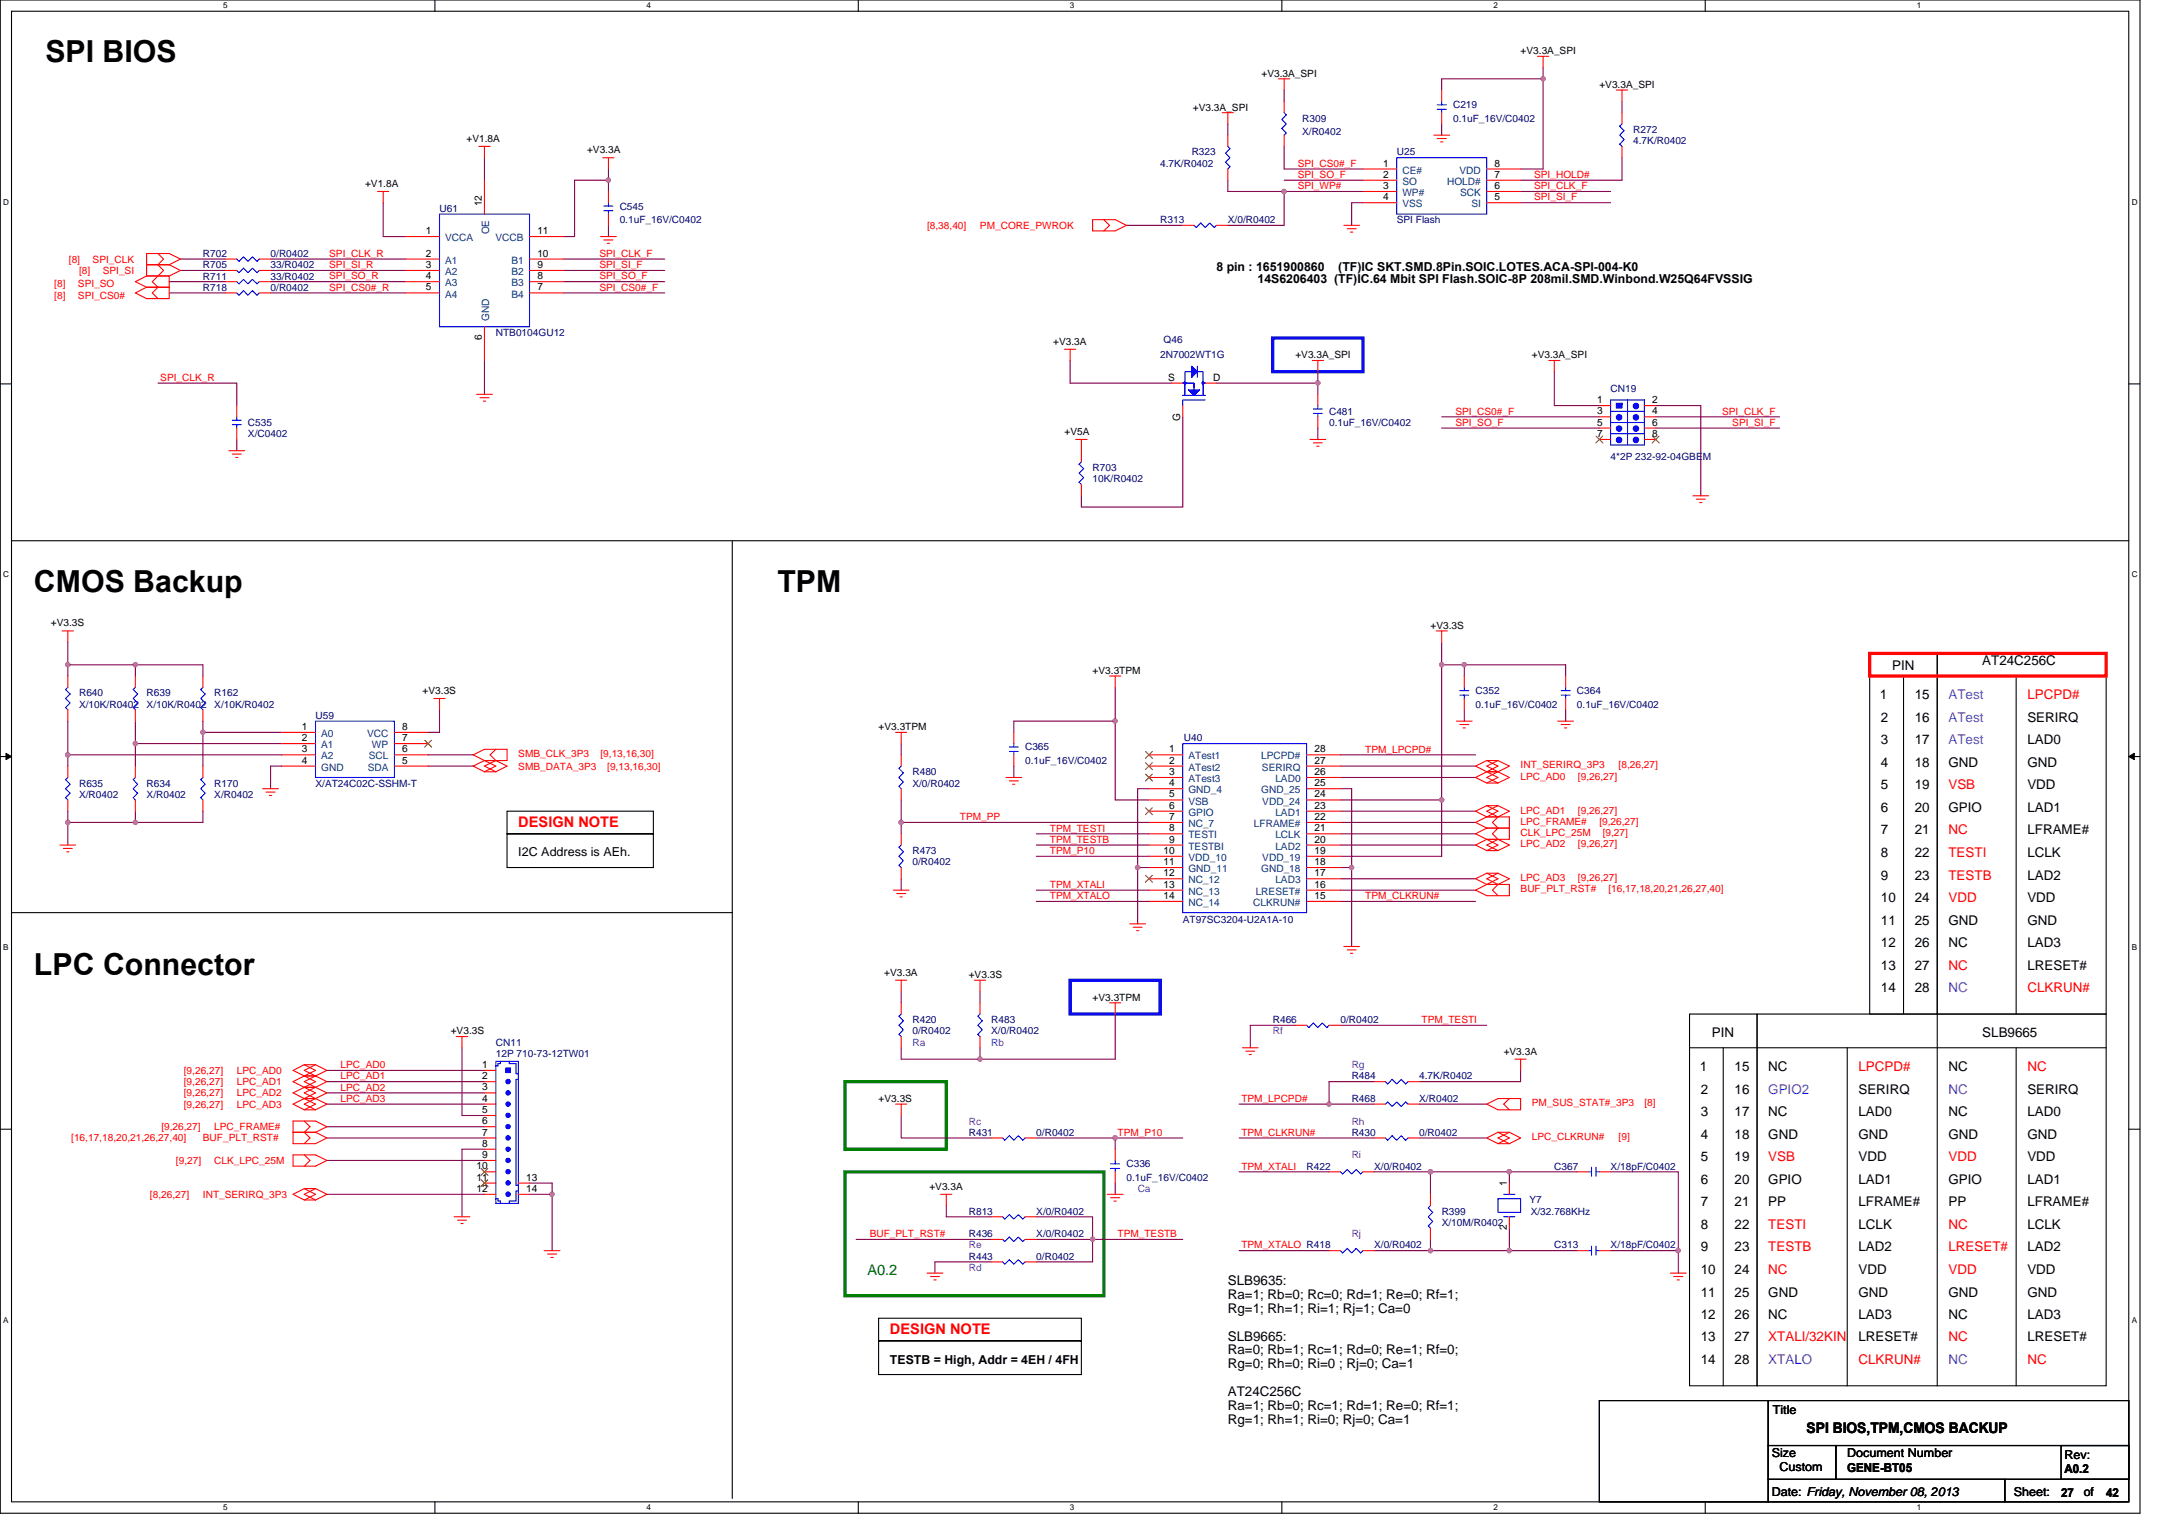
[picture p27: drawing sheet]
<svg xmlns="http://www.w3.org/2000/svg" width="297mm" height="210mm" viewBox="0 0 297 210" stroke-linecap="round" stroke-linejoin="round" font-family="sans-serif">
<defs><g id="words">
<g font-size="4.2">
<text x="6.2" y="8.5">SPI BIOS</text>
<text x="4.7" y="81.3">CMOS Backup</text>
<text x="107" y="81.3">TPM</text>
<text x="4.7" y="134">LPC Connector</text>
</g>
<g font-size="2" fill="#f00">
<text x="71.3" y="113.7">DESIGN NOTE</text>
<text x="122.4" y="183.5">DESIGN NOTE</text>
</g>
<text font-size="2" fill="#008000" x="119.3" y="175.3">A0.2</text>
<text font-size="2" x="248.6" y="197.1">SPI BIOS,TPM,CMOS BACKUP</text>
<g font-size="1.8">
<text x="260.3" y="92.1">PIN</text>
<text x="272.7" y="91.5">AT24C256C</text>
<text x="258.6" y="96.2">1</text>
<text x="258.8" y="99.3">2</text>
<text x="263.4" y="96.2">15</text>
<text x="263.4" y="99.3">16</text>
<text x="278.9" y="99.3">SERIRQ</text>
<text x="258.8" y="102.4">3</text>
<text x="258.8" y="105.5">4</text>
<text x="263.4" y="102.4">17</text>
<text x="263.4" y="105.5">18</text>
<text x="268.1" y="105.5">GND</text>
<text x="278.9" y="102.4">LAD0</text>
<text x="278.9" y="105.5">GND</text>
<text x="258.8" y="108.6">5</text>
<text x="258.8" y="111.7">6</text>
<text x="263.4" y="108.6">19</text>
<text x="263.4" y="111.7">20</text>
<text x="268.1" y="111.7">GPIO</text>
<text x="278.9" y="108.6">VDD</text>
<text x="278.9" y="111.7">LAD1</text>
<text x="258.8" y="114.7">7</text>
<text x="258.8" y="117.9">8</text>
<text x="263.4" y="114.7">21</text>
<text x="263.4" y="117.9">22</text>
<text x="278.9" y="114.7">LFRAME#</text>
<text x="278.9" y="117.9">LCLK</text>
<text x="258.8" y="124.1">10</text>
<text x="258.8" y="120.9">9</text>
<text x="263.4" y="120.9">23</text>
<text x="263.4" y="124.1">24</text>
<text x="278.9" y="120.9">LAD2</text>
<text x="278.9" y="124.1">VDD</text>
<text x="258.8" y="127.1">11</text>
<text x="258.8" y="130.2">12</text>
<text x="263.4" y="130.2">26</text>
<text x="263.4" y="127.1">25</text>
<text x="268.1" y="127.1">GND</text>
<text x="268.1" y="130.2">NC</text>
<text x="278.9" y="127.1">GND</text>
<text x="278.9" y="130.2">LAD3</text>
<text x="258.8" y="133.4">13</text>
<text x="258.8" y="136.4">14</text>
<text x="263.4" y="133.4">27</text>
<text x="263.4" y="136.4">28</text>
<text x="278.9" y="133.4">LRESET#</text>
<text x="235.5" y="142.6">PIN</text>
<text x="272.7" y="142.6">SLB9665</text>
<text x="233.8" y="147.3">1</text>
<text x="238.7" y="147.3">15</text>
<text x="243.3" y="147.3">NC</text>
<text x="268.1" y="147.3">NC</text>
<text x="234" y="150.4">2</text>
<text x="234" y="153.5">3</text>
<text x="238.7" y="150.4">16</text>
<text x="238.7" y="153.5">17</text>
<text x="243.3" y="153.5">NC</text>
<text x="255.7" y="153.5">LAD0</text>
<text x="255.7" y="150.4">SERIRQ</text>
<text x="268.1" y="153.5">NC</text>
<text x="278.9" y="153.5">LAD0</text>
<text x="278.9" y="150.4">SERIRQ</text>
<text x="234" y="156.6">4</text>
<text x="234" y="159.7">5</text>
<text x="238.7" y="156.6">18</text>
<text x="238.7" y="159.7">19</text>
<text x="243.3" y="156.6">GND</text>
<text x="255.7" y="156.6">GND</text>
<text x="255.7" y="159.7">VDD</text>
<text x="268.1" y="156.6">GND</text>
<text x="278.9" y="156.6">GND</text>
<text x="278.9" y="159.7">VDD</text>
<text x="234" y="162.8">6</text>
<text x="234" y="165.9">7</text>
<text x="238.7" y="162.8">20</text>
<text x="238.7" y="165.9">21</text>
<text x="243.3" y="162.8">GPIO</text>
<text x="243.3" y="165.9">PP</text>
<text x="255.7" y="162.8">LAD1</text>
<text x="255.7" y="165.9">LFRAME#</text>
<text x="268.1" y="162.8">GPIO</text>
<text x="268.1" y="165.9">PP</text>
<text x="278.9" y="162.8">LAD1</text>
<text x="278.9" y="165.9">LFRAME#</text>
<text x="234" y="169">8</text>
<text x="234" y="172.1">9</text>
<text x="238.7" y="169">22</text>
<text x="238.7" y="172.1">23</text>
<text x="255.7" y="169">LCLK</text>
<text x="255.7" y="172.1">LAD2</text>
<text x="278.9" y="169">LCLK</text>
<text x="278.9" y="172.1">LAD2</text>
<text x="168.9" y="176.7">SLB9635:</text>
<text x="168.9" y="178.6">Ra=1; Rb=0; Rc=0; Rd=1; Re=0; Rf=1;</text>
<text x="234" y="175.2">10</text>
<text x="234" y="178.3">11</text>
<text x="238.7" y="175.2">24</text>
<text x="238.7" y="178.3">25</text>
<text x="243.3" y="178.3">GND</text>
<text x="255.7" y="175.2">VDD</text>
<text x="255.7" y="178.3">GND</text>
<text x="268.1" y="178.3">GND</text>
<text x="278.9" y="175.2">VDD</text>
<text x="278.9" y="178.3">GND</text>
<text x="168.9" y="180.5">Rg=1; Rh=1; Ri=1; Rj=1; Ca=0</text>
<text x="168.9" y="184.3">SLB9665:</text>
<text x="234" y="181.4">12</text>
<text x="234" y="184.5">13</text>
<text x="238.7" y="181.4">26</text>
<text x="238.7" y="184.5">27</text>
<text x="243.3" y="181.4">NC</text>
<text x="255.7" y="181.4">LAD3</text>
<text x="255.7" y="184.5">LRESET#</text>
<text x="268.1" y="181.4">NC</text>
<text x="278.9" y="181.4">LAD3</text>
<text x="278.9" y="184.5">LRESET#</text>
<text x="168.9" y="186.2">Ra=0; Rb=1; Rc=1; Rd=0; Re=1; Rf=0;</text>
<text x="168.9" y="188.2">Rg=0; Rh=0; Ri=0 ; Rj=0; Ca=1</text>
<text x="168.9" y="192">AT24C256C</text>
<text x="234" y="187.6">14</text>
<text x="238.7" y="187.6">28</text>
<text x="168.9" y="193.9">Ra=1; Rb=0; Rc=1; Rd=1; Re=0; Rf=1;</text>
<text x="168.9" y="195.8">Rg=1; Rh=1; Ri=0; Rj=0; Ca=1</text>
</g>
<g font-size="1.8" fill="#8000ff">
<text x="268.1" y="96.2">ATest</text>
<text x="268.1" y="99.3">ATest</text>
<text x="268.1" y="102.4">ATest</text>
<text x="268.1" y="136.4">NC</text>
<text x="243.3" y="150.4">GPIO2</text>
<text x="268.1" y="150.4">NC</text>
<text x="243.3" y="187.6">XTALO</text>
<text x="268.1" y="187.6">NC</text>
</g>
<g font-size="1.8" fill="#f00">
<text x="278.9" y="96.2">LPCPD#</text>
<text x="268.1" y="108.6">VSB</text>
<text x="268.1" y="114.7">NC</text>
<text x="268.1" y="117.9">TESTI</text>
<text x="268.1" y="120.9">TESTB</text>
<text x="268.1" y="124.1">VDD</text>
<text x="268.1" y="133.4">NC</text>
<text x="278.9" y="136.4">CLKRUN#</text>
<text x="255.7" y="147.3">LPCPD#</text>
<text x="278.9" y="147.3">NC</text>
<text x="243.3" y="159.7">VSB</text>
<text x="268.1" y="159.7">VDD</text>
<text x="243.3" y="169">TESTI</text>
<text x="243.3" y="172.1">TESTB</text>
<text x="268.1" y="169">NC</text>
<text x="268.1" y="172.1">LRESET#</text>
<text x="243.3" y="175.2">NC</text>
<text x="268.1" y="175.2">VDD</text>
<text x="243.3" y="184.5">XTALI/32KIN</text>
<text x="268.1" y="184.5">NC</text>
<text x="255.7" y="187.6">CLKRUN#</text>
<text x="278.9" y="187.6">NC</text>
</g>
<g font-size="1.7">
<text x="167.4" y="37.2">8 pin : 1651900860</text>
<text x="173" y="39">14S6206403 (TF)IC.64 Mbit SPI Flash.SOIC-8P 208mil.SMD.Winbond.W25Q64FVSSIG</text>
<text x="184.1" y="37.2">(TF)IC SKT.SMD.8Pin.SOIC.LOTES.ACA-SPI-004-K0</text>
<text x="71.3" y="117.7">I2C Address is AEh.</text>
<text x="122.4" y="187.5">TESTB = High, Addr = 4EH / 4FH</text>
<text x="243.9" y="194.4">Title</text>
<text x="243.8" y="200.3">Size</text>
<text x="244.8" y="202.3">Custom</text>
<text x="254.1" y="200.3">Document Number</text>
<text x="254.1" y="202.4">GENE-BT05</text>
<text x="284" y="202.5">A0.2</text>
<text x="284" y="200.6">Rev:</text>
<text x="243.8" y="205.7">Date: Friday, November 08, 2013</text>
<text x="277.1" y="205.7">Sheet:</text>
<text x="283.6" y="205.8">27</text>
<text x="286.7" y="205.7">of</text>
<text x="289.8" y="205.8">42</text>
</g>
<g font-size="1.4">
<text x="173.6" y="10.5">+V3.3A_SPI</text>
<text x="209.2" y="7.5">+V3.3A_SPI</text>
<text x="164.1" y="15.2">+V3.3A_SPI</text>
<text x="220" y="12.1">+V3.3A_SPI</text>
<text x="64.2" y="19.5">+V1.8A</text>
<text x="80.8" y="21.1">+V3.3A</text>
<text x="190.3" y="22.9">1</text>
<text x="205.6" y="22.9">8</text>
<text x="50.2" y="25.7">+V1.8A</text>
<text x="66.3" y="28.4" transform="rotate(-90 66.3 28.4)">12</text>
<text x="190.3" y="24.4">2</text>
<text x="190.3" y="26">3</text>
<text x="190.3" y="27.5">4</text>
<text x="205.6" y="26">6</text>
<text x="205.6" y="27.5">5</text>
<text x="205.6" y="24.4">7</text>
<text x="58.6" y="32.2">1</text>
<text x="58.6" y="35.3">2</text>
<text x="73.9" y="32.2">11</text>
<text x="73.9" y="35.3">10</text>
<text x="58.6" y="36.9">3</text>
<text x="58.6" y="38.4">4</text>
<text x="58.6" y="39.9">5</text>
<text x="73.9" y="39.9">7</text>
<text x="73.9" y="38.4">8</text>
<text x="73.9" y="36.9">9</text>
<text x="66.3" y="46.8" transform="rotate(-90 66.3 46.8)">6</text>
<text x="144.9" y="47.4">+V3.3A</text>
<text x="160.7" y="52.3">S</text>
<text x="166.9" y="52.3">D</text>
<text x="178.2" y="49.3">+V3.3A_SPI</text>
<text x="210.8" y="49.3">+V3.3A_SPI</text>
<text x="146.4" y="59.8">+V5A</text>
<text x="162.4" y="57.9" transform="rotate(-90 162.4 57.9)">G</text>
<text x="219.7" y="55.4">1</text>
<text x="219.7" y="57">3</text>
<text x="219.7" y="58.5">5</text>
<text x="227.3" y="55.4">2</text>
<text x="227.3" y="57">4</text>
<text x="227.3" y="58.5">6</text>
<text x="219.7" y="60.1">7</text>
<text x="227.3" y="60.1">8</text>
<text x="7" y="86.1">+V3.3S</text>
<text x="196.8" y="86.5">+V3.3S</text>
<text x="58.1" y="95.4">+V3.3S</text>
<text x="150.3" y="92.7">+V3.3TPM</text>
<text x="41.5" y="100.4">1</text>
<text x="41.5" y="101.9">2</text>
<text x="55.3" y="101.9">7</text>
<text x="55.3" y="100.4">8</text>
<text x="120.9" y="100.4">+V3.3TPM</text>
<text x="41.5" y="103.5">3</text>
<text x="41.5" y="105">4</text>
<text x="55.3" y="103.5">6</text>
<text x="55.3" y="105">5</text>
<text x="160.9" y="106.6">3</text>
<text x="160.9" y="105">2</text>
<text x="160.9" y="103.5">1</text>
<text x="180.8" y="106.6">26</text>
<text x="180.8" y="105">27</text>
<text x="180.8" y="103.5">28</text>
<text x="160.9" y="112.8">7</text>
<text x="160.9" y="111.2">6</text>
<text x="160.9" y="109.7">5</text>
<text x="160.9" y="108.1">4</text>
<text x="180.8" y="109.7">24</text>
<text x="180.8" y="112.8">22</text>
<text x="180.8" y="111.2">23</text>
<text x="180.8" y="108.1">25</text>
<text x="160.1" y="119">11</text>
<text x="160.1" y="117.4">10</text>
<text x="160.9" y="115.9">9</text>
<text x="160.9" y="114.3">8</text>
<text x="180.8" y="117.4">19</text>
<text x="180.8" y="119">18</text>
<text x="180.8" y="115.9">20</text>
<text x="180.8" y="114.3">21</text>
<text x="160.1" y="123.6">14</text>
<text x="160.1" y="122.1">13</text>
<text x="160.1" y="120.5">12</text>
<text x="180.8" y="122.1">16</text>
<text x="180.8" y="123.6">15</text>
<text x="180.8" y="120.5">17</text>
<text x="121.7" y="134.2">+V3.3A</text>
<text x="133.3" y="134.5">+V3.3S</text>
<text x="150.3" y="137.6">+V3.3TPM</text>
<text x="62" y="142.2">+V3.3S</text>
<text x="66.4" y="146.9">1</text>
<text x="66.4" y="148.4">2</text>
<text x="66.4" y="149.9">3</text>
<text x="206.9" y="145">+V3.3A</text>
<text x="66.4" y="151.5">4</text>
<text x="66.4" y="153.1">5</text>
<text x="66.4" y="154.6">6</text>
<text x="120.9" y="151.5">+V3.3S</text>
<text x="65.6" y="160.8">10</text>
<text x="66.4" y="156.1">7</text>
<text x="66.4" y="157.7">8</text>
<text x="66.4" y="159.2">9</text>
<text x="65.6" y="162.3">11</text>
<text x="65.6" y="163.9">12</text>
<text x="72.4" y="162.3">13</text>
<text x="72.4" y="163.9">14</text>
<text x="127.9" y="163.6">+V3.3A</text>
<text x="207.3" y="163.2" transform="rotate(-90 207.3 163.2)">1</text>
<text x="207.3" y="169.2" transform="rotate(-90 207.3 169.2)">2</text>
</g>
<g font-size="1.4" fill="#000080">
<text x="179.2" y="16.7">R309</text>
<text x="199.9" y="14.9">C219</text>
<text x="199.9" y="16.7">0.1uF_16V/C0402</text>
<text x="159.6" y="22.9">4.7K/R0402</text>
<text x="164" y="21.4">R323</text>
<text x="179.2" y="18.6">X/R0402</text>
<text x="192.2" y="21.4">U25</text>
<text x="224.7" y="18.3">R272</text>
<text x="224.7" y="19.8">4.7K/R0402</text>
<text x="60.5" y="29.1">U61</text>
<text x="85.3" y="28.8">C545</text>
<text x="27.9" y="35.3">R702</text>
<text x="37.2" y="35.3">0/R0402</text>
<text x="85.3" y="30.7">0.1uF_16V/C0402</text>
<text x="159.6" y="30.7">R313</text>
<text x="168.9" y="30.7">X/0/R0402</text>
<text x="192.2" y="30.7">SPI Flash</text>
<text x="27.9" y="40">R718</text>
<text x="27.9" y="38.4">R711</text>
<text x="27.9" y="36.9">R705</text>
<text x="37.2" y="40">0/R0402</text>
<text x="37.2" y="38.4">33/R0402</text>
<text x="37.2" y="36.9">33/R0402</text>
<text x="68.2" y="46.2">NTB0104GU12</text>
<text x="160.1" y="47.1">Q46</text>
<text x="159.6" y="49.3">2N7002WT1G</text>
<text x="221.6" y="53.9">CN19</text>
<text x="34.1" y="58.6">C535</text>
<text x="182.9" y="57">C481</text>
<text x="182.9" y="58.6">0.1uF_16V/C0402</text>
<text x="34.1" y="60.1">X/C0402</text>
<text x="150.3" y="64.8">R703</text>
<text x="221.6" y="63.2">4*2P 232-92-04GBEM</text>
<text x="150.3" y="66.3">10K/R0402</text>
<text x="10.9" y="95.8">R640</text>
<text x="20.2" y="95.8">R639</text>
<text x="29.5" y="95.8">R162</text>
<text x="203" y="95.4">C352</text>
<text x="217" y="95.4">C364</text>
<text x="10.9" y="97.3">X/10K/R0402</text>
<text x="20.2" y="97.3">X/10K/R0402</text>
<text x="29.5" y="97.3">X/10K/R0402</text>
<text x="43.4" y="98.8">U59</text>
<text x="162.9" y="102">U40</text>
<text x="203" y="97.3">0.1uF_16V/C0402</text>
<text x="217" y="97.3">0.1uF_16V/C0402</text>
<text x="125.5" y="106.6">R480</text>
<text x="141" y="103.2">C365</text>
<text x="141" y="105.1">0.1uF_16V/C0402</text>
<text x="10.9" y="108.2">R635</text>
<text x="10.9" y="109.7">X/R0402</text>
<text x="20.2" y="108.2">R634</text>
<text x="20.2" y="109.7">X/R0402</text>
<text x="29.5" y="108.2">R170</text>
<text x="29.5" y="109.7">X/R0402</text>
<text x="43.4" y="108.2">X/AT24C02C-SSHM-T</text>
<text x="125.5" y="108.2">X/0/R0402</text>
<text x="125.5" y="117.5">R473</text>
<text x="125.5" y="119">0/R0402</text>
<text x="162.7" y="126.9">AT97SC3204-U2A1A-10</text>
<text x="68.2" y="143.8">CN11</text>
<text x="125.5" y="140.7">R420</text>
<text x="125.5" y="142.2">0/R0402</text>
<text x="136.4" y="140.7">R483</text>
<text x="136.4" y="142.2">X/0/R0402</text>
<text x="175.1" y="140.7">R466</text>
<text x="184.4" y="140.7">0/R0402</text>
<text x="68.2" y="145.3">12P 710-73-12TW01</text>
<text x="186" y="148.4">R484</text>
<text x="195.3" y="148.4">4.7K/R0402</text>
<text x="186" y="151.5">R468</text>
<text x="195.3" y="151.5">X/R0402</text>
<text x="133.3" y="156.2">R431</text>
<text x="142.6" y="156.2">0/R0402</text>
<text x="155" y="160.5">C336</text>
<text x="179.8" y="160.8">R422</text>
<text x="186" y="156.2">R430</text>
<text x="189.1" y="160.8">X/0/R0402</text>
<text x="195.3" y="156.2">0/R0402</text>
<text x="213.8" y="160.8">C367</text>
<text x="221.6" y="160.8">X/18pF/C0402</text>
<text x="133.3" y="167">R813</text>
<text x="142.6" y="167">X/0/R0402</text>
<text x="155" y="162.4">0.1uF_16V/C0402</text>
<text x="198.3" y="167">R399</text>
<text x="210.4" y="165.5">Y7</text>
<text x="210.6" y="167">X/32.768KHz</text>
<text x="133.3" y="170.1">R436</text>
<text x="133.3" y="173.2">R443</text>
<text x="142.6" y="170.1">X/0/R0402</text>
<text x="142.6" y="173.2">0/R0402</text>
<text x="189.1" y="171.7">X/0/R0402</text>
<text x="198.3" y="168.6">X/10M/R0402</text>
<text x="213.8" y="171.7">C313</text>
<text x="221.6" y="171.7">X/18pF/C0402</text>
</g>
<g font-size="1.4" fill="#f00">
<text x="178.5" y="22.9">SPI_CS0#_F</text>
<text x="178.5" y="24.5">SPI_SO_F</text>
<text x="178.5" y="26">SPI_WP#</text>
<text x="211.1" y="27.6">SPI_SI_F</text>
<text x="211.1" y="24.5">SPI_HOLD#</text>
<text x="211.1" y="26">SPI_CLK_F</text>
<text x="45.3" y="35.3">SPI_CLK_R</text>
<text x="82.5" y="35.3">SPI_CLK_F</text>
<text x="127.5" y="31.5">[8,38,40]</text>
<text x="134.8" y="31.5">PM_CORE_PWROK</text>
<text x="7.5" y="41.1">[8]</text>
<text x="7.5" y="39.5">[8]</text>
<text x="9.5" y="36.1">[8]</text>
<text x="10.7" y="41.1">SPI_CS0#</text>
<text x="10.7" y="39.5">SPI_SO</text>
<text x="10.9" y="37.7">[8]</text>
<text x="12.7" y="36.1">SPI_CLK</text>
<text x="14.1" y="37.7">SPI_SI</text>
<text x="45.3" y="40">SPI_CS0#_R</text>
<text x="45.3" y="36.9">SPI_SI_R</text>
<text x="45.3" y="38.4">SPI_SO_R</text>
<text x="82.5" y="36.9">SPI_SI_F</text>
<text x="82.5" y="38.4">SPI_SO_F</text>
<text x="82.5" y="40">SPI_CS0#_F</text>
<text x="22.1" y="52.4">SPI_CLK_R</text>
<text x="200.2" y="57">SPI_CS0#_F</text>
<text x="200.2" y="58.5">SPI_SO_F</text>
<text x="236.9" y="57">SPI_CLK_F</text>
<text x="238.3" y="58.5">SPI_SI_F</text>
<text x="71.3" y="105.8">SMB_DATA_3P3</text>
<text x="71.3" y="104.1">SMB_CLK_3P3</text>
<text x="82.6" y="104.1">[9,13,16,30]</text>
<text x="83.5" y="105.8">[9,13,16,30]</text>
<text x="187.8" y="103.5">TPM_LPCPD#</text>
<text x="209.2" y="107.2">LPC_AD0</text>
<text x="209.2" y="105.7">INT_SERIRQ_3P3</text>
<text x="217.1" y="107.2">[9,26,27]</text>
<text x="222.7" y="105.7">[8,26,27]</text>
<text x="132.1" y="112.8">TPM_PP</text>
<text x="209.2" y="113.4">LPC_FRAME#</text>
<text x="209.2" y="111.9">LPC_AD1</text>
<text x="217.1" y="111.9">[9,26,27]</text>
<text x="220" y="113.4">[9,26,27]</text>
<text x="144.4" y="115.9">TPM_TESTB</text>
<text x="144.4" y="114.3">TPM_TESTI</text>
<text x="144.4" y="117.4">TPM_P10</text>
<text x="209.2" y="115">CLK_LPC_25M</text>
<text x="209.2" y="116.5">LPC_AD2</text>
<text x="217.1" y="116.5">[9,26,27]</text>
<text x="220.5" y="115">[9,27]</text>
<text x="144.4" y="122.1">TPM_XTALI</text>
<text x="144.4" y="123.6">TPM_XTALO</text>
<text x="187.8" y="123.6">TPM_CLKRUN#</text>
<text x="209.2" y="122.7">BUF_PLT_RST#</text>
<text x="209.2" y="121.2">LPC_AD3</text>
<text x="217.1" y="121.2">[9,26,27]</text>
<text x="221.3" y="122.7">[16,17,18,20,21,26,27,40]</text>
<text x="195.6" y="140.7">TPM_TESTI</text>
<text x="25.3" y="149.2">[9,26,27]</text>
<text x="25.3" y="147.7">[9,26,27]</text>
<text x="32.6" y="149.2">LPC_AD1</text>
<text x="32.6" y="147.7">LPC_AD0</text>
<text x="46.8" y="150">LPC_AD2</text>
<text x="46.8" y="148.4">LPC_AD1</text>
<text x="46.8" y="146.9">LPC_AD0</text>
<text x="22.2" y="155.4">[9,26,27]</text>
<text x="25.3" y="152.3">[9,26,27]</text>
<text x="25.3" y="150.8">[9,26,27]</text>
<text x="29.5" y="155.4">LPC_FRAME#</text>
<text x="32.6" y="152.3">LPC_AD3</text>
<text x="32.6" y="150.8">LPC_AD2</text>
<text x="46.8" y="151.5">LPC_AD3</text>
<text x="170.8" y="151.5">TPM_LPCPD#</text>
<text x="210.8" y="152.1">PM_SUS_STAT#_3P3</text>
<text x="226.2" y="152.1">[8]</text>
<text x="9.8" y="157">[16,17,18,20,21,26,27,40]</text>
<text x="24.2" y="160.1">[9,27]</text>
<text x="27.9" y="157">BUF_PLT_RST#</text>
<text x="29.5" y="160.1">CLK_LPC_25M</text>
<text x="153.8" y="156.2">TPM_P10</text>
<text x="170.8" y="160.8">TPM_XTALI</text>
<text x="170.8" y="156.2">TPM_CLKRUN#</text>
<text x="210.8" y="156.8">LPC_CLKRUN#</text>
<text x="222.7" y="156.8">[9]</text>
<text x="20.6" y="164.7">[8,26,27]</text>
<text x="27.9" y="164.7">INT_SERIRQ_3P3</text>
<text x="119.7" y="170.1">BUF_PLT_RST#</text>
<text x="153.8" y="170.1">TPM_TESTB</text>
<text x="170.8" y="171.7">TPM_XTALO R418</text>
</g>
<g font-size="1.4" fill="#004080">
<text x="193" y="23.9">CE#</text>
<text x="200.8" y="23.9">VDD</text>
<text x="193" y="25.4">SO</text>
<text x="193" y="27">WP#</text>
<text x="193" y="28.5">VSS</text>
<text x="199.1" y="25.4">HOLD#</text>
<text x="200.9" y="27">SCK</text>
<text x="202.5" y="28.5">SI</text>
<text x="61.3" y="33.2">VCCA</text>
<text x="67.3" y="32.2" transform="rotate(-90 67.3 32.2)">OE</text>
<text x="68.2" y="33.2">VCCB</text>
<text x="61.3" y="36.3">A1</text>
<text x="61.3" y="37.8">A2</text>
<text x="61.3" y="39.4">A3</text>
<text x="61.3" y="40.9">A4</text>
<text x="70.4" y="40.9">B4</text>
<text x="70.4" y="39.4">B3</text>
<text x="70.4" y="37.8">B2</text>
<text x="70.4" y="36.3">B1</text>
<text x="67.3" y="44.2" transform="rotate(-90 67.3 44.2)">GND</text>
<text x="44.2" y="101.3">A0</text>
<text x="50.5" y="101.3">VCC</text>
<text x="44.2" y="102.9">A1</text>
<text x="44.2" y="104.4">A2</text>
<text x="44.2" y="106">GND</text>
<text x="50.6" y="106">SDA</text>
<text x="50.8" y="104.4">SCL</text>
<text x="51.2" y="102.9">WP</text>
<text x="163.5" y="107.5">ATest3</text>
<text x="163.5" y="106">ATest2</text>
<text x="163.5" y="104.4">ATest1</text>
<text x="173.5" y="104.4">LPCPD#</text>
<text x="173.6" y="106">SERIRQ</text>
<text x="175.5" y="107.5">LAD0</text>
<text x="163.5" y="113.7">NC_7</text>
<text x="163.5" y="112.2">GPIO</text>
<text x="163.5" y="110.6">VSB</text>
<text x="163.5" y="109.1">GND_4</text>
<text x="172.5" y="113.7">LFRAME#</text>
<text x="173.5" y="109.1">GND_25</text>
<text x="173.7" y="110.6">VDD_24</text>
<text x="175.5" y="112.2">LAD1</text>
<text x="163.5" y="119.9">GND_11</text>
<text x="163.5" y="118.4">VDD_10</text>
<text x="163.5" y="116.8">TESTBI</text>
<text x="163.5" y="115.3">TESTI</text>
<text x="173.5" y="119.9">GND_18</text>
<text x="173.7" y="118.4">VDD_19</text>
<text x="175.5" y="116.8">LAD2</text>
<text x="175.5" y="115.3">LCLK</text>
<text x="163.5" y="124.6">NC_14</text>
<text x="163.5" y="123">NC_13</text>
<text x="163.5" y="121.5">NC_12</text>
<text x="172.4" y="124.6">CLKRUN#</text>
<text x="172.8" y="123">LRESET#</text>
<text x="175.5" y="121.5">LAD3</text>
</g>
<g font-size="1.4" fill="#8000ff">
<text x="125.5" y="143.8">Ra</text>
<text x="136.4" y="143.8">Rb</text>
<text x="175.1" y="142.2">Rf</text>
<text x="186" y="146.9">Rg</text>
<text x="133.3" y="154.6">Rc</text>
<text x="186" y="154.6">Rh</text>
<text x="186" y="159.3">Ri</text>
<text x="156.5" y="163.9">Ca</text>
<text x="133.3" y="171.7">Re</text>
<text x="186" y="170.1">Rj</text>
<text x="133.3" y="174.8">Rd</text>
</g>
<g font-size="1.1">
<text x="30.7" y="1.2">5</text>
<text x="89" y="1.2">4</text>
<text x="147.2" y="1.2">3</text>
<text x="205.5" y="1.2">2</text>
<text x="263.7" y="1.2">1</text>
<text x=".4" y="28.2">D</text>
<text x="293.3" y="28.2">D</text>
<text x=".4" y="79.4">C</text>
<text x="293.3" y="79.4">C</text>
<text x=".4" y="130.6">B</text>
<text x="293.3" y="130.6">B</text>
<text x=".4" y="181.9">A</text>
<text x="293.3" y="181.9">A</text>
<text x="30.7" y="207.7">5</text>
<text x="89" y="207.7">4</text>
<text x="147.2" y="207.7">3</text>
<text x="205.5" y="207.7">2</text>
<text x="263.7" y="207.7">1</text>
</g>
</g></defs>
<path d="M0 0h294.4v208.1h-294.4zM1.6 1.5h291.3v205h-291.3z" fill="none" stroke="#000" stroke-width=".15"/>
<g fill="#fff">
<path d="M30.7 .2h.6v1.2h-.6z"/>
<path d="M30.7 206.7h.6v1.2h-.6z"/>
</g>
<path d="M59.8 0v1.5M59.8 206.5v1.6" fill="none" stroke="#000" stroke-width=".15"/>
<g fill="#fff">
<path d="M89 .2h.6v1.2h-.6z"/>
<path d="M89 206.7h.6v1.2h-.6z"/>
</g>
<path d="M118.1 0v1.5M118.1 206.5v1.6" fill="none" stroke="#000" stroke-width=".15"/>
<g fill="#fff">
<path d="M147.2 .2h.6v1.2h-.6z"/>
<path d="M147.2 206.7h.6v1.2h-.6z"/>
</g>
<path d="M176.4 0v1.5M176.4 206.5v1.6" fill="none" stroke="#000" stroke-width=".15"/>
<g fill="#fff">
<path d="M205.5 .2h.6v1.2h-.6z"/>
<path d="M205.5 206.7h.6v1.2h-.6z"/>
</g>
<path d="M234.6 0v1.5M234.6 206.5v1.6" fill="none" stroke="#000" stroke-width=".15"/>
<g fill="#fff">
<path d="M263.7 .2h.6v1.2h-.6z"/>
<path d="M263.7 206.7h.6v1.2h-.6z"/>
<path d="M.4 27.2h.8v1.2h-.8z"/>
<path d="M293.3 27.2h.8v1.2h-.8z"/>
<path d="M.4 78.4h.8v1.2h-.8z"/>
<path d="M293.3 78.4h.8v1.2h-.8z"/>
</g>
<path d="M0 52.8h1.6M292.9 52.8h1.5" fill="none" stroke="#000" stroke-width=".15"/>
<g fill="#fff">
<path d="M.4 129.6h.8v1.3h-.8z"/>
<path d="M293.3 129.6h.7v1.3h-.7z"/>
</g>
<path d="M0 104h1.6M292.9 104h1.5" fill="none" stroke="#000" stroke-width=".15"/>
<path d="M.8 103.6l.8 .4-.8 .5zM292.9 104l.7-.4v.9z" fill="#000" stroke="#000" stroke-width=".14"/>
<g fill="#fff">
<path d="M.4 180.9h.8v1.2h-.8z"/>
<path d="M293.3 180.9h.7v1.2h-.7z"/>
</g>
<g fill="none" stroke="#000" stroke-width=".15">
<path d="M1.6 74.4h291.3M100.7 74.4v131.7M257.2 89.9h9.3v49.5h-9.3zM257.2 93h32.6M261.9 93v46.4M266.5 89.9h23.3v49.5h-23.3zM277.4 93v46.4M69.8 111.5h20.1v3.2h-20.1zM69.8 114.7h20.1v4.6h-20.1zM1.6 125.5h99.1M232.4 139.4h9.3v51.2h-9.3zM241.7 139.4h48.1v51.2h-48.1z"/>
<path d="M266.5 139.4v51.2M0 155.3h1.6M232.4 144.1h57.4M237.1 144.1v46.5M254.1 144.1v46.5M277.4 144.1v46.5M292.9 155.3h1.5M120.9 181.3h27.9v3.1h-27.9zM120.9 184.4h27.9v4.6h-27.9zM220 192.6h23.3v13.9h-23.3zM243.3 198.8h9.3v4.6h-9.3zM243.3 192.6h49.6v6.2h-49.6z"/>
<path d="M252.6 198.8h40.3v4.6h-40.3zM283.6 198.8h9.3v4.6h-9.3zM243.3 203.4h32.5v3.1h-32.5zM275.8 203.4h17.1v3.1h-17.1z"/>
</g>
<path d="M175.1 46.5h12.4v4.6h-12.4zM147.2 134.8h12.4v4.6h-12.4z" fill="none" stroke="#00f" stroke-width=".44"/>
<path d="M257.2 89.9h32.6v3.1h-32.6z" fill="none" stroke="#f00" stroke-width=".44"/>
<path d="M116.2 148.7h14v9.3h-14zM116.2 161.1h35.7v17.1h-35.7z" fill="none" stroke="#008000" stroke-width=".44"/>
<g fill="none" stroke="#800040" stroke-width=".15">
<path d="M168.9 17v1.6M176.7 12.4v1.5M198.3 17v1.6M212.3 10.8h-14v1.6M212.3 9.3v1.5M212.3 10.8v12.4h-3.1M223.2 13.9v1.6M23.3 38.7h7.7M24.8 37.2h6.2M24.8 35.6h6.2M37.2 37.2h18.6M37.2 38.7h18.6"/>
<path d="M37.2 35.6h18.6M52.7 27.9v4.6h3.1M66.7 21.7v3.1M77.5 37.2h14M77.5 35.6h14M77.5 38.7h14M83.7 24.8h-4.6v7.7h-1.6M83.7 31v1.5M83.7 23.2v1.6M83.7 24.8v1.5M155 31h7.7M168.9 24.8v1.5h7.8"/>
<path d="M176.7 20.1v3.1h10.8M176.7 26.3v4.7h-7.8M176.7 24.8h10.8M176.7 26.3h10.8M187.5 27.9h-1.5v3.1M209.2 27.9h12.4M209.2 26.3h12.4M223.2 21.7v3.1h-14M21.7 52.7h10.9v3.1M23.3 40.3h7.7M37.2 40.3h18.6M66.7 49.6v4.6"/>
<path d="M77.5 40.3h14M147.2 49.6v3.1h14M162.7 57.3v12.4h-13.9v-1.5M167.4 52.7h13.9M181.3 51.1v1.6M181.3 52.7v1.5M181.3 58.9v1.5M198.3 58.9h21.7M198.3 57.3h21.7M213.8 51.1v4.7h6.2M227.8 57.3h17M227.8 58.9h17"/>
<path d="M227.8 55.8h6.2v12.4M32.6 60.4v1.6M9.3 91.4v1.6M9.3 88.3v3.1M9.3 91.4h9.3M9.3 99.2v4.6M18.6 91.4h9.3v1.6M18.6 91.4v1.6M18.6 99.2v3.1h20.2M27.9 99.2v1.5M60.5 97.6v3.1h-1.6M153.4 99.2v10.8h4.7"/>
<path d="M153.4 99.2h-13.9v1.5M153.4 94.5v4.7M198.3 88.3v3.1M198.3 91.4h3.2M198.3 91.4v18.6M201.5 91.4h13.9v1.6M201.5 97.6v1.6M201.5 91.4v1.6M215.4 97.6v1.6M9.3 113.1h9.3M9.3 113.1v3.1M9.3 103.8h29.5"/>
<path d="M9.3 103.8v1.5M9.3 111.5v1.6M18.6 111.5v1.6M18.6 102.3v3M27.9 100.7h10.9M27.9 111.5v1.6h-9.3M27.9 100.7v4.6M38.8 105.3h-1.6v3.2M58.9 103.8h6.2M58.9 105.3h6.2M124 102.3v1.5M124 113.1v1.6"/>
<path d="M124 110v3.1M124 113.1h34.1M139.5 105.3v1.6M142.6 116.2h15.5M142.6 114.7h15.5M142.6 117.8h15.5M156.5 119.3v7.7M156.5 119.3h1.6M158.1 108.5h-1.6v10.8M184.4 111.5h18.6M184.4 113.1h18.6M184.4 114.7h18.6"/>
<path d="M184.4 116.2h18.6M184.4 105.3h18.6M184.4 108.5h1.6v10.8M184.4 119.3h1.6M184.4 110h13.9M184.4 106.9h18.6M184.4 103.8h18.6M186 119.3v10.9M198.3 110v7.8h-13.9M124 120.8v1.6M124 136.3v1.6M134.8 136.3v1.6"/>
<path d="M142.6 124h15.5M142.6 122.4h15.5M153.4 139.4v6.2h-18.6M184.4 124h18.6M184.4 120.8h18.6M184.4 122.4h18.6M45 154.9h21.7M45 150.3h21.7M45 148.7h21.7M45 147.2h21.7M45 151.8h21.7M45 156.5h21.7"/>
<path d="M45 159.6h21.7M63.6 144.1v9.3h3.1M66.7 158h-3.1v9.3M124 144.1v1.5h10.8M124 153.4v3.1h12.4M134.8 144.1v1.5M142.6 156.5h10.8M153.4 156.5v1.5M153.4 156.5h9.3M170.5 151.8h12.4M170.5 156.5h18.6M178.2 141h-6.2v3.1"/>
<path d="M182.9 151.8h6.2M184.4 141h20.2M189.1 148.7h-6.2v3.1M195.3 151.8h9.3M195.3 156.5h9.3M209.2 147.2v1.5h-13.9M45 164.2h21.7M72.9 162.7h3.1v1.5M72.9 164.2h3.1M76 164.2v7.8M117.8 170.4h18.6M130.2 165.8v1.5h6.2"/>
<path d="M136.4 173.5h-7.8v1.6M142.6 167.3h7.7v3.1M142.6 170.4h7.7M150.3 170.4h12.4M150.3 170.4v3.1h-7.7M153.4 162.7v1.5M170.5 172h12.4M170.5 161.1h12.4M189.1 172h7.7M189.1 161.1h7.7M196.8 170.4v1.6M196.8 161.1v3.1"/>
<path d="M196.8 161.1h10.9v1.6M196.8 172h10.9M207.7 172h9.3M207.7 161.1h9.3M207.7 168.9v3.1M221.6 161.1h9.3v10.9M221.6 172h9.3M230.9 172v3.1"/>
</g>
<g fill="#f0f" stroke="#f0f" stroke-width=".15">
<circle cx="9.3" cy="91.4" r=".3"/>
<circle cx="18.6" cy="91.4" r=".3"/>
<circle cx="9.3" cy="113.1" r=".3"/>
<circle cx="18.6" cy="113.1" r=".3"/>
<circle cx="9.3" cy="103.8" r=".3"/>
<circle cx="27.9" cy="100.7" r=".3"/>
<circle cx="18.6" cy="102.2" r=".3"/>
<circle cx="181.3" cy="52.7" r=".3"/>
<circle cx="185.9" cy="119.3" r=".3"/>
<circle cx="198.3" cy="110" r=".3"/>
<circle cx="198.3" cy="91.4" r=".3"/>
<circle cx="201.4" cy="91.4" r=".3"/>
<circle cx="156.5" cy="119.3" r=".3"/>
<circle cx="124" cy="113.1" r=".3"/>
<circle cx="75.9" cy="164.2" r=".3"/>
<circle cx="176.7" cy="26.3" r=".3"/>
<circle cx="212.3" cy="10.8" r=".3"/>
<circle cx="153.4" cy="99.1" r=".3"/>
<circle cx="150.3" cy="170.4" r=".3"/>
<circle cx="182.9" cy="151.8" r=".3"/>
<circle cx="134.8" cy="145.6" r=".3"/>
<circle cx="153.4" cy="156.5" r=".3"/>
<circle cx="196.8" cy="172" r=".3"/>
<circle cx="230.9" cy="172" r=".3"/>
<circle cx="196.8" cy="161.1" r=".3"/>
<circle cx="207.6" cy="161.1" r=".3"/>
<circle cx="207.6" cy="172" r=".3"/>
<circle cx="83.7" cy="24.8" r=".3"/>
</g>
<g fill="none" stroke="#f00" stroke-width=".15">
<path d="M168.1 15.5h1.6M168.9 15.5v1.5M168.9 18.6v1.5M175.9 10.8h1.5M176.7 10.8v1.6M176.7 13.9v1.6M176.7 18.6v1.5M197.3 18.6h2.2M197.7 19.1h1.3M198.2 19.5h.3M198.3 15.5v1.5M198.3 12.4v1.5"/>
<path d="M211.5 7.7h1.6M212.3 7.7v1.6M222.4 12.4h1.5M223.2 12.4v1.5M223.2 15.5v1.5M18.6 38.7l1.6-.7h3.1v1.5h-3.1zM20.2 36.4h3.1M20.2 36.4v-1.5h3.1l1.5 .7-1.5 .8M20.2 36.4v1.6h3.1l1.5-.8-1.5-.8M21.7 34.9l.8 .7-.8 .8 .8 .8-1.5 1.5 .7 .8-.7 .8 .7 .8M31 38.7h1.6M31 37.2h1.6"/>
<path d="M31 35.6h1.6M35.7 38.7h1.5M35.7 37.2h1.5M35.7 35.6h1.5M51.9 26.3h1.6M52.7 26.3v1.6M55.8 32.5h4.7M55.8 35.6h4.7M55.8 37.2h4.7M55.8 38.7h4.7M65.9 20.1h1.5M66.7 24.8v4.6"/>
<path d="M66.7 20.1v1.6M72.9 38.7h4.6M72.9 37.2h4.6M72.9 35.6h4.6M72.9 32.5h4.6M82.6 32.5h2.2M82.9 21.7h1.6M83.1 33h1.2M83.5 33.5h.4M83.7 21.7v1.5M83.7 29.4v1.6M83.7 26.3v1.6"/>
<path d="M150.3 30.2h3.1l1.6 .8-1.6 .7h-3.1zM151.9 30.2l.8 .8-.8 .7M162.7 31h1.6M167.4 31h1.5M168.9 23.2v1.6M184.9 31h2.1M185.4 31.5h1.2M185.8 31.9h.3M187.5 23.2h4.7M187.5 24.8h4.7M187.5 26.3h4.7M187.5 27.9h4.7"/>
<path d="M204.6 27.9h4.6M204.6 26.3h4.6M204.6 24.8h4.6M204.6 23.2h4.6M223.2 20.1v1.6M18.6 40.3l1.6-.8h3.1v1.6h-3.1zM31 40.3h1.6M32.6 55.8v1.5M32.6 58.9v1.5M35.7 40.3h1.5M55.8 40.3h4.7M65.6 54.2h2.2"/>
<path d="M66 54.7h1.3M66.5 55.2h.3M66.7 44.9v4.7M72.9 40.3h4.6M146.4 48h1.6M147.2 48v1.6M161.2 52.7h1.5M162.7 55.8v1.5M165.8 52.7h1.6M180.5 49.6h1.6M181.3 49.6v1.5M181.3 57.3v1.6"/>
<path d="M181.3 54.2v1.6M213.1 49.6h1.5M213.8 49.6v1.5M220 55.8h1.6M220 57.3h1.6M220 58.9h1.6M226.2 55.8h1.6M226.2 57.3h1.6M226.2 58.9h1.6M31.5 62h2.2M32 62.4h1.2M32.4 62.9h.3"/>
<path d="M148 60.4h1.6M148.8 60.4v3.1M148.8 66.6v1.6M180.2 60.4h2.2M180.7 60.9h1.2M181.2 61.4h.3M220 60.4h1.6M226.2 60.4h1.6M232.9 68.2h2.2M233.4 68.6h1.2M233.8 69.1h.3M8.5 86.8h1.6"/>
<path d="M9.3 86.8v1.5M9.3 97.6v1.6M9.3 93v1.5M18.6 97.6v1.6M18.6 93v1.5M27.9 97.6v1.6M27.9 93v1.5M59.7 96.1h1.5M60.5 96.1v1.5M152.7 93h1.5M153.4 93v1.5M197.6 86.8h1.5"/>
<path d="M198.3 86.8v1.5M200.4 99.2h2.1M200.8 99.6h1.3M201.5 96.1v1.5M201.5 93v1.5M214.3 99.2h2.2M214.8 99.6h1.2M215.4 96.1v1.5M215.4 93v1.5M8.3 116.2h2.1M8.7 116.7h1.2M9.2 117.1h.3"/>
<path d="M9.3 105.3v1.6M9.3 110v1.5M18.6 105.3v1.6M18.6 110v1.5M27.9 105.3v1.6M27.9 110v1.5M36.1 108.5h2.2M36.6 108.9h1.2M37.1 109.4h.3M38.8 100.7h4.6M38.8 102.3h4.6M38.8 103.8h4.6"/>
<path d="M38.8 105.3h4.6M54.3 100.7h4.6M54.3 102.3h4.6M54.3 103.8h4.6M54.3 105.3h4.6M65.1 103.8l1.6-.8h3.1v1.6h-3.1zM66.7 104.6l1.5 .7-1.5 .8M68.2 104.6h-1.5l-1.6 .7 1.6 .8M68.2 104.6l-1.5 .7 1.5 .8M68.2 103l-.8 .8 .8 .8M68.2 104.6l1.6 .7-1.6 .8h-1.5M123.2 100.7h1.6"/>
<path d="M124 100.7v1.6M124 119.3v1.5M124 114.7v1.5M124 108.5v1.5M124 103.8v1.5M138.4 106.9h2.2M138.9 107.4h1.2M139.3 107.8h.3M139.5 103.8v1.5M139.5 100.7v1.6M158.1 119.3h4.6M158.1 117.8h4.6"/>
<path d="M158.1 116.2h4.6M158.1 114.7h4.6M158.1 113.1h4.6M158.1 111.5h4.6M158.1 110h4.6M158.1 108.5h4.6M158.1 106.9h4.6M158.1 105.3h4.6M158.1 103.8h4.6M179.8 119.3h4.6M179.8 117.8h4.6M179.8 116.2h4.6"/>
<path d="M179.8 114.7h4.6M179.8 113.1h4.6M179.8 111.5h4.6M179.8 110h4.6M179.8 108.5h4.6M179.8 106.9h4.6M179.8 105.3h4.6M179.8 103.8h4.6M201.3 100.1h.3M204.6 113.9l-1.6 .8 1.6 .7M204.6 112.3l-1.6 .8 1.6 .8M204.6 106.1h1.5l1.6 .8-1.6 .8"/>
<path d="M204.6 110.8h1.5l1.6 .7-1.6 .8M204.6 115.4h1.5l1.6 .8-1.6 .8M204.6 104.6h1.5l1.6 .7-1.6 .8M204.6 106.1l-1.6 .8 1.6 .8h1.5M204.6 106.1l1.5 .8-1.5 .8M204.6 110.8l-1.6 .7 1.6 .8h1.5M204.6 110.8l1.5 .7-1.5 .8M204.6 115.4l-1.6 .8 1.6 .8h1.5M204.6 115.4l1.5 .8-1.5 .8M204.6 104.6l-1.6 .7 1.6 .8h1.5M204.6 104.6l1.5 .7-1.5 .8M204.6 113.9h3.1"/>
<path d="M204.6 112.3h3.1v1.6M206.1 112.3l-.8 .8 .8 .8-.8 .8 .8 .7-1.5 .8 1.5 .8M206.1 106.1l-1.5 .8 1.5 .8M206.1 110.8l-1.5 .7 1.5 .8M206.1 104.6l-1.5 .7 1.5 .8M207.7 113.9v1.5h-3.1M215.2 100.1h.4M122.9 122.4h2.2M123.2 134.8h1.6M123.4 122.9h1.2M123.8 123.3h.3M124 134.8v1.5"/>
<path d="M124 137.9v1.5M134.1 134.8h1.5M134.8 134.8v1.5M134.8 137.9v1.5M152.7 137.9h1.5M153.4 137.9v1.5M155.4 127h2.2M155.9 127.5h1.2M156.4 128h.3M158.1 124h4.6M158.1 122.4h4.6M158.1 120.8h4.6"/>
<path d="M179.8 124h4.6M179.8 122.4h4.6M179.8 120.8h4.6M184.9 130.2h2.1M185.4 130.6h1.2M185.8 131.1h.3M203 122.4l1.6-.8h3.1v1.6h-3.1zM204.6 120.1h1.5l1.6 .7-1.6 .8M204.6 120.1l-1.6 .7 1.6 .8h1.5M204.6 120.1l1.5 .7-1.5 .8M206.1 121.6l-.8 .8 .8 .8M206.1 120.1l-1.5 .7 1.5 .8"/>
<path d="M40.3 158.8h3.1l1.6 .8-1.6 .8h-3.1zM40.3 155.7h3.1M41.9 158.8l.7 .8-.7 .8M41.9 154.2l.7 .7-.7 .8 .7 .8-.7 .8M41.9 151.1h1.5l1.6 .7-1.6 .8M41.9 151.1l1.5 .7-1.5 .8M41.9 149.5h1.5l1.6 .8-1.6 .8M41.9 149.5l1.5 .8-1.5 .8M41.9 148h1.5l1.6 .7-1.6 .8M41.9 148l1.5 .7-1.5 .8M41.9 146.4h1.5l1.6 .8-1.6 .8M41.9 146.4l1.5 .8-1.5 .8"/>
<path d="M41.9 151.1l-1.6 .7 1.6 .8h1.5M41.9 149.5l-1.6 .8 1.6 .8h1.5M41.9 148l-1.6 .7 1.6 .8h1.5M41.9 146.4l-1.6 .8 1.6 .8h1.5M43.4 155.7l1.6 .8-1.6 .8h-3.1v-1.6M43.4 155.7l1.6-.8-1.6-.7h-3.1v1.5M43.4 151.1l-1.5 .7 1.5 .8M43.4 149.5l-1.5 .8 1.5 .8M43.4 148l-1.5 .7 1.5 .8M43.4 146.4l-1.5 .8 1.5 .8M62.8 142.5h1.5M63.6 142.5v1.6"/>
<path d="M66.7 147.2h1.5M66.7 148.7h1.5M66.7 150.3h1.5M66.7 151.8h1.5M66.7 153.4h1.5M66.7 154.9h1.5M66.7 156.5h1.5M66.7 158h1.5M66.7 159.6h1.5M123.2 151.8h1.6M124 151.8v1.6M124 142.5v1.6"/>
<path d="M134.8 142.5v1.6M136.4 156.5h1.5M141 156.5h1.6M153.4 158v1.6M170.9 144.1h2.2M171.4 144.5h1.2M171.9 145h.3M178.2 141h1.6M182.9 141h1.5M189.1 156.5h1.5M189.1 148.7h1.5M189.1 151.8h1.5"/>
<path d="M193.7 156.5h1.6M193.7 148.7h1.6M193.7 151.8h1.6M204.6 151.8l1.5-.7h3.1v1.5h-3.1zM206.1 155.7h1.6l1.5 .8-1.5 .8M206.1 155.7l-1.5 .8 1.5 .8h1.6M206.1 155.7l1.6 .8-1.6 .8M207.7 151.1l-.8 .7 .8 .8M207.7 155.7l-1.6 .8 1.6 .8M208.4 145.6h1.6M209.2 145.6v1.6M41.9 163.4h1.5l1.6 .8-1.6 .8"/>
<path d="M41.9 163.4l1.5 .8-1.5 .8M41.9 163.4l-1.6 .8 1.6 .8h1.5M43.4 163.4l-1.5 .8 1.5 .8M62.5 167.3h2.1M62.9 167.8h1.3M63.4 168.3h.3M66.7 161.1h1.5M66.7 162.7h1.5M66.7 164.2h1.5M71.3 162.7h1.6M71.3 164.2h1.6M74.9 172h2.1"/>
<path d="M75.3 172.4h1.3M75.8 172.9h.3M127.5 175.1h2.2M128 175.5h1.3M128.5 176h.3M129.4 164.2h1.6M130.2 164.2v1.6M136.4 170.4h1.5M136.4 167.3h1.5M136.4 173.5h1.5M141 170.4h1.6M141 167.3h1.6"/>
<path d="M141 173.5h1.6M152.3 164.2h2.2M152.8 164.7h1.2M153.3 165.2h.3M153.4 161.1v1.6M182.9 172h1.5M182.9 161.1h1.5M187.5 172h1.6M187.5 161.1h1.6M196.8 168.9v1.5M196.8 164.2v1.6M207.7 162.7v1.5"/>
<path d="M207.7 167.3v1.6M217 161.1h1.5M217 172h1.5M220 161.1h1.6M220 172h1.6M229.8 175.1h2.2M230.3 175.5h1.2M230.7 176h.4"/>
</g>
<g fill="none" stroke="#00f" stroke-width=".15">
<path d="M176.7 15.5l.3 .3-.6 .6 .6 .6-.6 .7 .6 .6-.3 .3M197.7 14.4h1.3M197.7 15h1.3M198.3 13.9v.5M198.3 15v.5M223.2 17l-.4 .4 .7 .6-.7 .6 .7 .6-.7 .6 .4 .3M32.6 38.7l.3 .3 .6-.6 .6 .6 .6-.6 .7 .6 .3-.3M32.6 37.2l.3 .3 .6-.6 .6 .6 .6-.6 .7 .6 .3-.3M35.7 35.6l-.3 .3-.7-.6-.6 .6-.6-.6-.6 .6-.3-.3M60.5 29.4h12.4v15.5h-12.4zM83.1 28.3h1.2M83.1 29h1.2"/>
<path d="M83.7 27.9v.4M83.7 29v.4M164.3 31l.3 .3 .6-.6 .6 .6 .6-.6 .7 .6 .3-.3M168.9 20.1l.3 .3-.6 .7 .6 .6-.6 .6 .6 .6-.3 .3M192.2 21.7h12.4v7.7h-12.4zM32 58.4h1.2M32 57.8h1.2M32.6 58.4v.5M32.6 57.3v.5M35.7 40.3l-.3 .3-.7-.6-.6 .6-.6-.6-.6 .6-.3-.3M162.7 54.4h3.1M163 52.8v1.4"/>
<path d="M164 51.1h-1v3.3M164.3 53.3v-.6h-1.6h1.6v.9M164.7 50.4v1.5M164.7 51.1h.8v1.6M165.5 54.2v-1.5h.3h-.3v1.7M165.8 55h-3.1v.8M180.7 56.2h1.2M180.7 56.9h1.2M181.3 55.8v.4M181.3 56.9v.4M221.6 56.6h4.6M221.6 58.1h4.6"/>
<path d="M223.9 55h2.3M223.9 55v6.2M223.9 55h-2.3v6.2h4.6v-6.2M226.2 55v4.6h-4.6M148.8 63.5l-.3 .3 .6 .7-.6 .6 .6 .6-.6 .6 .3 .3M9.3 94.5l-.3 .3 .6 .6-.6 .7 .6 .6-.6 .6 .3 .3M18.6 94.5l-.3 .3 .6 .6-.6 .7 .6 .6-.6 .6 .3 .3M27.9 94.5l-.3 .3 .6 .6-.6 .7 .6 .6-.6 .6 .3 .3M43.4 99.2h10.9v7.7h-10.9zM200.8 95h1.3M200.8 95.6h1.3M201.5 94.5v.5"/>
<path d="M201.5 95.6v.5M214.8 95h1.2M214.8 95.6h1.2M215.4 94.5v.5M215.4 95.6v.5M9.3 106.9l-.3 .3 .6 .6-.6 .7 .6 .6-.6 .6 .3 .3M18.6 106.9l-.3 .3 .6 .6-.6 .7 .6 .6-.6 .6 .3 .3M27.9 106.9l-.3 .3 .6 .6-.6 .7 .6 .6-.6 .6 .3 .3M124 116.2l-.3 .3 .6 .6-.6 .7 .6 .6-.6 .6 .3 .3M124 105.3l-.3 .4 .6 .6-.6 .6 .6 .6-.6 .6 .3 .4M138.9 102.7h1.2M138.9 103.3h1.2"/>
<path d="M139.5 102.3v.4M139.5 103.3v.5M162.7 102.3h17.1v23.2h-17.1zM124 139.4l-.3 .3 .6 .7-.6 .6 .6 .6-.6 .6 .3 .3M134.8 139.4l-.3 .3 .6 .7-.6 .6 .6 .6-.6 .6 .3 .3M68.2 145.9h3.1v19.6h-3.1zM68.8 145.9v.4h-.3v.3h-.3M70.1 145.9v.4h.9v1.4h.3M71.3 148.4h-.3v14.6h.3M137.9 156.5l.3 .3 .7-.6 .6 .6 .6-.6 .6 .6 .3-.3M153.4 159.6v.4M179.8 141l.3 .3 .6-.6 .6 .6 .6-.6 .7 .6 .3-.3"/>
<path d="M190.6 156.5l.3 .3 .6-.6 .7 .6 .6-.6 .6 .6 .3-.3M190.6 148.7l.3 .4 .6-.7 .7 .7 .6-.7 .6 .7 .3-.4M190.6 151.8l.3-.3 .6 .6 .7-.6 .6 .6 .6-.6 .3 .3M68.2 164.8h.3v.4h.3v.3M71.3 163.8h-.3v1.4h-.9v.3M137.9 170.4l.3 .3 .7-.6 .6 .6 .6-.6 .6 .6 .3-.3M137.9 167.3l.3 .3 .7-.6 .6 .6 .6-.6 .6 .6 .3-.3M137.9 173.5l.3 .3 .7-.6 .6 .6 .6-.6 .6 .6 .3-.3M152.8 160h1.2M152.8 160.7h1.2M153.4 160.7v.4M184.4 172l.3 .3 .7-.6 .6 .6 .6-.6 .6 .6 .3-.3"/>
<path d="M184.4 161.1l.3 .3 .7-.6 .6 .6 .6-.6 .6 .6 .3-.3M196.8 165.8l-.3 .3 .6 .6-.6 .6 .6 .7-.6 .6 .3 .3M206.1 164.8h3.1v1.9h-3.1zM206.9 164.2h1.5M206.9 167.3h1.5M218.5 161.1h.5M218.5 172h.5M219 160.5v1.3M219 171.4v1.2M219.6 160.5v1.3M219.6 171.4v1.2M219.6 161.1h.4"/>
<path d="M219.6 172h.4"/>
</g>
<g fill="#00f" stroke="#00f" stroke-width=".15">
<path d="M222.4 55.5v.6h.8v-.6z" fill-rule="evenodd"/>
<path d="M163.5 53.6h1.6l-.8 .8z" fill-rule="evenodd"/>
<path d="M164 50.4l.7 .7-.7 .8z" fill-rule="evenodd"/>
<path d="M69.6 146.9v.6h.6v-.6z" fill-rule="evenodd"/>
<circle cx="222.8" cy="57.4" r=".38"/>
<circle cx="222.8" cy="58.9" r=".38"/>
<circle cx="225.1" cy="57.4" r=".38"/>
<circle cx="225.1" cy="58.9" r=".38"/>
<circle cx="225.1" cy="55.8" r=".38"/>
<circle cx="222.8" cy="60.5" r=".38"/>
<circle cx="225.1" cy="60.5" r=".38"/>
<circle cx="165.5" cy="52.7" r=".15"/>
<circle cx="163" cy="52.7" r=".15"/>
<circle cx="69.9" cy="148.7" r=".31"/>
<circle cx="69.9" cy="150.3" r=".3"/>
<circle cx="69.9" cy="151.8" r=".3"/>
<circle cx="69.9" cy="153.4" r=".3"/>
<circle cx="69.9" cy="154.9" r=".3"/>
<circle cx="69.9" cy="156.5" r=".31"/>
<circle cx="69.9" cy="158" r=".3"/>
<circle cx="69.9" cy="159.6" r=".3"/>
<circle cx="69.9" cy="161.1" r=".3"/>
<circle cx="69.9" cy="162.7" r=".3"/>
<circle cx="69.9" cy="164.2" r=".31"/>
</g>
<g fill="none" stroke="#804000" stroke-width=".14">
<path d="M219.6 60l.9 .9M220.5 60l-.9 .9M227.3 60l1 .9M228.3 60l-1 .9M58.4 101.8l1 .9M59.4 101.8l-1 .9M157.6 111.1l1 .9M157.6 106.4l1 1M157.6 104.9l1 .9M157.6 103.3l1 1M158.5 111.1l-.9 .9M158.5 106.4l-.9 1"/>
<path d="M158.5 104.9l-.9 .9M158.5 103.3l-.9 1M157.6 120.4l1 .9M158.5 120.4l-.9 .9M66.2 160.7l.9 .9M66.2 162.2l.9 1M67.1 160.7l-.9 .9M67.1 162.2l-.9 1"/>
</g>
<use href="#words"/>
</svg>
